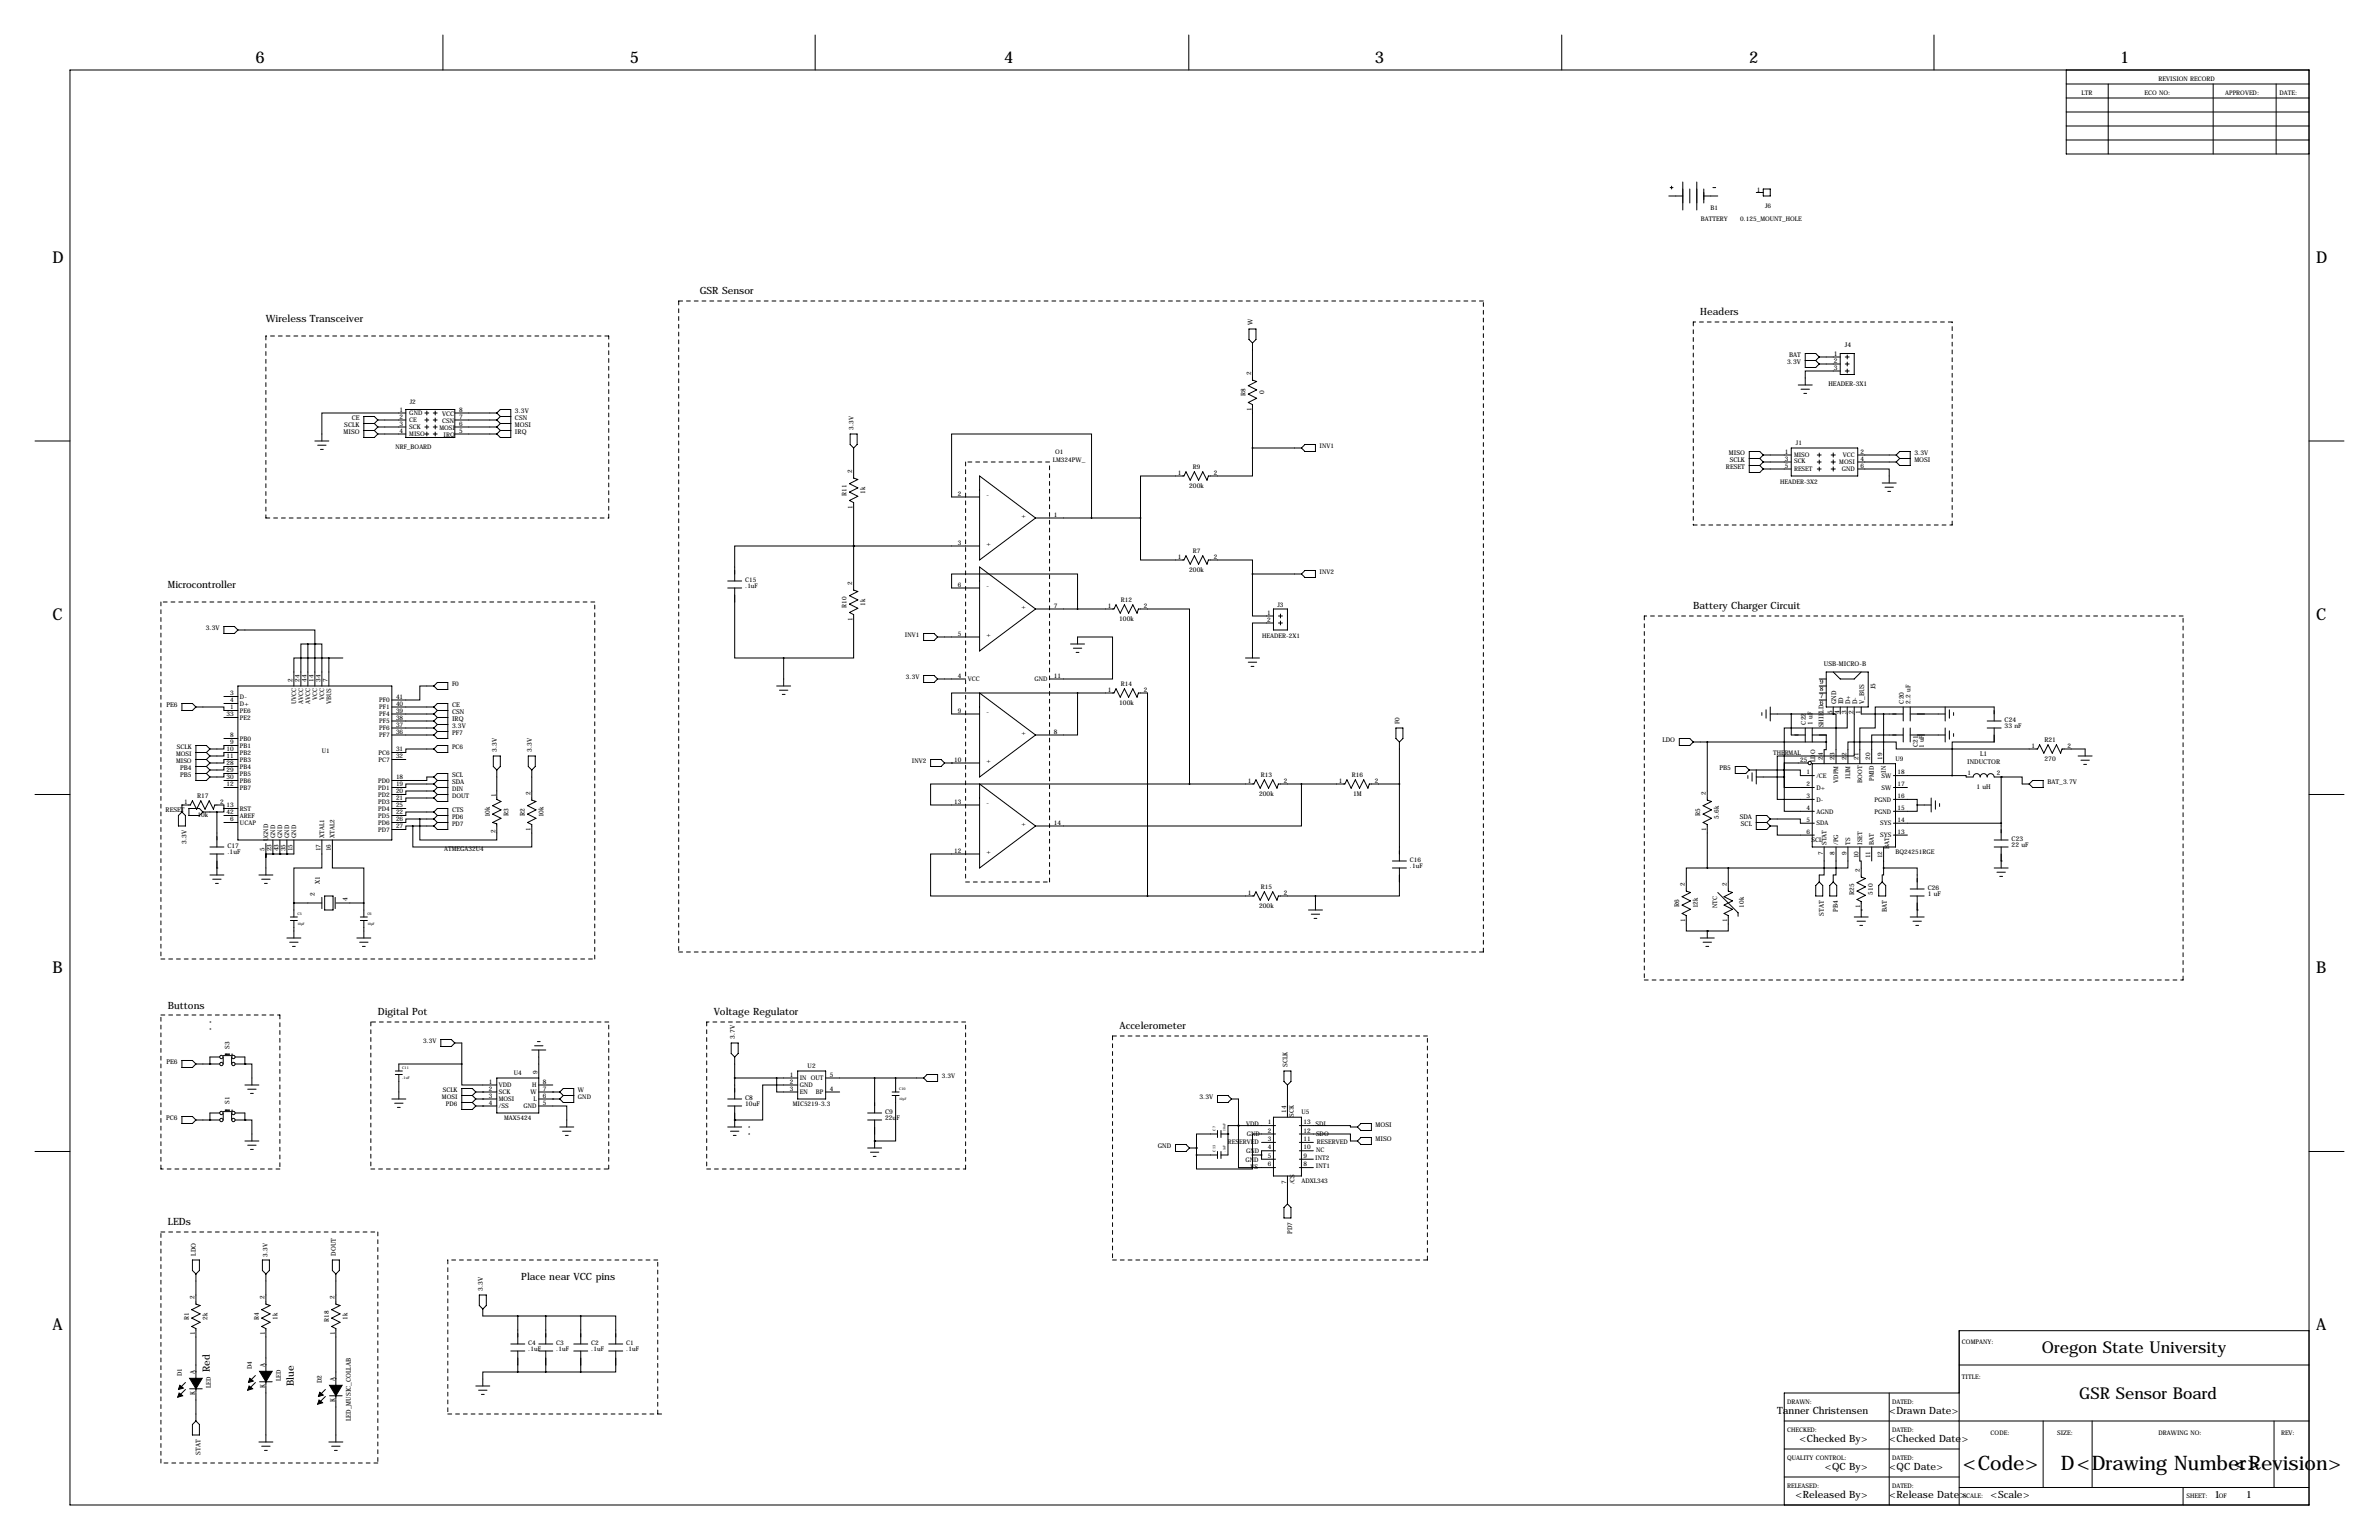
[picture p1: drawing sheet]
<svg xmlns="http://www.w3.org/2000/svg" width="864mm" height="559mm" viewBox="0 0 864 559" stroke-linecap="round" stroke-linejoin="round" font-family="sans-serif">
<defs><g id="words">
<g font-size="7.3">
<text x="712.5" y="533.4">&lt;Code&gt;</text>
<text x="748.1" y="533.4">D&lt;Drawing Number&gt;</text>
<text x="810.8" y="533.4">&lt;Revision&gt;</text>
</g>
<g font-size="5.9">
<text x="92.7" y="22.9">6</text>
<text x="228.6" y="22.9">5</text>
<text x="364.5" y="22.9">4</text>
<text x="499.1" y="22.9">3</text>
<text x="635" y="22.9">2</text>
<text x="769.6" y="22.9">1</text>
<text x="19" y="95.2">D</text>
<text x="840.7" y="95.2">D</text>
<text x="19" y="224.8">C</text>
<text x="840.7" y="224.8">C</text>
<text x="19" y="353.1">B</text>
<text x="840.7" y="353.1">B</text>
<text x="19" y="482.6">A</text>
<text x="840.7" y="482.6">A</text>
<text x="741.2" y="491">Oregon State University</text>
<text x="754.8" y="507.5">GSR Sensor Board</text>
</g>
<g font-size="3.6">
<text x="254" y="106.7">GSR Sensor</text>
<text x="96.5" y="116.8">Wireless Transceiver</text>
<text x="617.2" y="114.3">Headers</text>
<text x="61" y="213.4">Microcontroller</text>
<text x="614.7" y="221">Battery Charger Circuit</text>
<text x="61" y="366.3">Buttons</text>
<text x="137.2" y="368.3">Digital Pot</text>
<text x="259.1" y="368.3">Voltage Regulator</text>
<text x="406.4" y="373.4">Accelerometer</text>
<text x="61" y="444.5">LEDs</text>
<text x="189.2" y="464.3">Place near VCC pins</text>
<text x="76.2" y="497.8" transform="rotate(-90 76.2 497.8)">Red</text>
<text x="106.7" y="502.9" transform="rotate(-90 106.7 502.9)">Blue</text>
<text x="645.1" y="513.1">Tanner Christensen</text>
<text x="685.8" y="513.1">&lt;Drawn Date&gt;</text>
<text x="653.2" y="523.2">&lt;Checked By&gt;</text>
<text x="685.8" y="523.2">&lt;Checked Date&gt;</text>
<text x="662.4" y="533.4">&lt;QC By&gt;</text>
<text x="685.8" y="533.4">&lt;QC Date&gt;</text>
<text x="651.8" y="543.6">&lt;Released By&gt;</text>
<text x="685.8" y="543.6">&lt;Release Date&gt;</text>
<text x="722.6" y="543.6">&lt;Scale&gt;</text>
<text x="803.9" y="543.6">1</text>
<text x="815.3" y="543.6">1</text>
</g>
<g font-size="2.4">
<text x="669.7" y="126">J4</text>
<text x="649.5" y="129.5">BAT</text>
<text x="665.6" y="129.3">1</text>
<text x="665.6" y="131.8">2</text>
<text x="648.8" y="132.1">3.3V</text>
<text x="665.6" y="134.4">3</text>
<text x="458.9" y="142.9" transform="rotate(-90 458.9 142.9)">0</text>
<text x="663.8" y="140.1">HEADER-3X1</text>
<text x="186.9" y="149.9">3.3V</text>
<text x="125" y="154.9">SCLK</text>
<text x="127.7" y="152.4">CE</text>
<text x="186.9" y="154.9">MOSI</text>
<text x="186.9" y="152.4">CSN</text>
<text x="124.7" y="157.5">MISO</text>
<text x="186.9" y="157.5">IRQ</text>
<text x="627.6" y="165.1">MISO</text>
<text x="627.9" y="167.6">SCLK</text>
<text x="694.9" y="165.1">3.3V</text>
<text x="694.9" y="167.6">MOSI</text>
<text x="626.5" y="170.2">RESET</text>
<text x="314.1" y="179.1" transform="rotate(-90 314.1 179.1)">1k</text>
<text x="431.7" y="176.9">200k</text>
<text x="431.7" y="207.4">200k</text>
<text x="314.1" y="219.7" transform="rotate(-90 314.1 219.7)">1k</text>
<text x="406.3" y="225.2">100k</text>
<text x="74.7" y="228.6">3.3V</text>
<text x="662.1" y="241.7">USB-MICRO-B</text>
<text x="660.6" y="250.8">8</text>
<text x="660.6" y="248.3">9</text>
<text x="680.9" y="250.1" transform="rotate(-90 680.9 250.1)">J5</text>
<text x="60.4" y="256.5">PE6</text>
<text x="164.1" y="256.5">CE</text>
<text x="406.3" y="255.7">100k</text>
<text x="660.6" y="255.9">6</text>
<text x="660.6" y="253.4">7</text>
<text x="666.6" y="255.5" transform="rotate(-90 666.6 255.5)">GND</text>
<text x="669.1" y="255.5" transform="rotate(-90 669.1 255.5)">ID</text>
<text x="671.6" y="255.5" transform="rotate(-90 671.6 255.5)">D+</text>
<text x="674.2" y="255.5" transform="rotate(-90 674.2 255.5)">D-</text>
<text x="676.7" y="255.5" transform="rotate(-90 676.7 255.5)">V_BUS</text>
<text x="691.1" y="255.3" transform="rotate(-90 691.1 255.3)">C20</text>
<text x="693.6" y="255.3" transform="rotate(-90 693.6 255.3)">2.2 uF</text>
<text x="164.1" y="259.1">CSN</text>
<text x="164.1" y="261.6">IRQ</text>
<text x="655.6" y="262.9" transform="rotate(-90 655.6 262.9)">C22</text>
<text x="658" y="262.9" transform="rotate(-90 658 262.9)">1 uF</text>
<text x="662" y="263.9" transform="rotate(-90 662 263.9)">SHIELD</text>
<text x="665.2" y="258.9" transform="rotate(-90 665.2 258.9)">5</text>
<text x="667.8" y="258.9" transform="rotate(-90 667.8 258.9)">4</text>
<text x="670.3" y="258.9" transform="rotate(-90 670.3 258.9)">3</text>
<text x="672.8" y="258.9" transform="rotate(-90 672.8 258.9)">2</text>
<text x="675.4" y="258.9" transform="rotate(-90 675.4 258.9)">1</text>
<text x="727.7" y="261.9">C24</text>
<text x="164.1" y="264.2">3.3V</text>
<text x="164.1" y="266.7">PF7</text>
<text x="603.5" y="269.2">LDO</text>
<text x="727.7" y="264.3">33 nF</text>
<text x="742.1" y="269.2">R21</text>
<text x="180.3" y="272.8" transform="rotate(-90 180.3 272.8)">3.3V</text>
<text x="193" y="272.8" transform="rotate(-90 193 272.8)">3.3V</text>
<text x="696.2" y="271" transform="rotate(-90 696.2 271)">C21</text>
<text x="698.4" y="271.5" transform="rotate(-90 698.4 271.5)">1 uF</text>
<text x="718.8" y="274.3">L1</text>
<text x="742.2" y="276">270</text>
<text x="65.4" y="279.4">PB4</text>
<text x="65.4" y="281.9">PB5</text>
<text x="164.1" y="281.9">SCL</text>
<text x="624.2" y="279.4">PB5</text>
<text x="714.1" y="277.3">INDUCTOR</text>
<text x="164.1" y="284.5">SDA</text>
<text x="717.5" y="286.1">1 uH</text>
<text x="743.2" y="284.5">BAT_3.7V</text>
<text x="71.6" y="289.6">R17</text>
<text x="457.1" y="288.7">200k</text>
<text x="491.2" y="288.7">1M</text>
<text x="60.1" y="294.6">RESET</text>
<text x="71.7" y="296.3">10k</text>
<text x="164.1" y="294.6">CTS</text>
<text x="177.8" y="296.6" transform="rotate(-90 177.8 296.6)">10k</text>
<text x="184.5" y="296.1" transform="rotate(-90 184.5 296.1)">R3</text>
<text x="190.5" y="296.1" transform="rotate(-90 190.5 296.1)">R2</text>
<text x="197.2" y="296.6" transform="rotate(-90 197.2 296.6)">10k</text>
<text x="617.2" y="296.1" transform="rotate(-90 617.2 296.1)">R5</text>
<text x="624" y="297" transform="rotate(-90 624 297)">5.6k</text>
<text x="631.5" y="297.2">SDA</text>
<text x="631.9" y="299.7">SCL</text>
<text x="730.2" y="305.1">C23</text>
<text x="67.7" y="306.3" transform="rotate(-90 67.7 306.3)">3.3V</text>
<text x="82.5" y="307.6">C17</text>
<text x="82.5" y="310">.1uF</text>
<text x="730.2" y="307.5">22 uF</text>
<text x="116.1" y="320.7" transform="rotate(-90 116.1 320.7)">X1</text>
<text x="699.8" y="322.8">C26</text>
<text x="114.3" y="325.2" transform="rotate(-90 114.3 325.2)">2</text>
<text x="126.1" y="326.9" transform="rotate(-90 126.1 326.9)">4</text>
<text x="457.1" y="329.3">200k</text>
<text x="609.6" y="329.1" transform="rotate(-90 609.6 329.1)">R6</text>
<text x="616.3" y="329.6" transform="rotate(-90 616.3 329.6)">12k</text>
<text x="673.1" y="324.7" transform="rotate(-90 673.1 324.7)">R25</text>
<text x="679.8" y="324.6" transform="rotate(-90 679.8 324.6)">510</text>
<text x="699.8" y="325.3">1 uF</text>
<text x="662.1" y="332.2" transform="rotate(-90 662.1 332.2)">STAT</text>
<text x="667.1" y="330.9" transform="rotate(-90 667.1 330.9)">PB4</text>
<text x="684.9" y="331" transform="rotate(-90 684.9 331)">BAT</text>
<text x="266.7" y="376.9" transform="rotate(-90 266.7 376.9)">3.7V</text>
<text x="60.4" y="386.1">PE6</text>
<text x="467.4" y="387.1" transform="rotate(-90 467.4 387.1)">SCLK</text>
<text x="270.5" y="399">C8</text>
<text x="270.5" y="401.5">10uF</text>
<text x="435.4" y="398.8">3.3V</text>
<text x="60.3" y="406.4">PC6</text>
<text x="321.3" y="404.1">C9</text>
<text x="321.3" y="406.5">22uF</text>
<text x="499.4" y="408.9">MOSI</text>
<text x="420.3" y="416.6">GND</text>
<text x="499.4" y="414">MISO</text>
<text x="469" y="447.8" transform="rotate(-90 469 447.8)">PD7</text>
<text x="71.1" y="455.7" transform="rotate(-90 71.1 455.7)">LDO</text>
<text x="121.9" y="455.7" transform="rotate(-90 121.9 455.7)">DOUT</text>
<text x="175.3" y="468.4" transform="rotate(-90 175.3 468.4)">3.3V</text>
<text x="75.3" y="478.8" transform="rotate(-90 75.3 478.8)">2k</text>
<text x="100.7" y="478.8" transform="rotate(-90 100.7 478.8)">1k</text>
<text x="126.1" y="478.8" transform="rotate(-90 126.1 478.8)">1k</text>
<text x="116.8" y="501.9" transform="rotate(-90 116.8 501.9)">D2</text>
<text x="127.4" y="515.6" transform="rotate(-90 127.4 515.6)">LED_MUSIC_COLLAB</text>
<text x="72.8" y="527.8" transform="rotate(-90 72.8 527.8)">STAT</text>
</g>
<g font-size="2.3">
<text x="783.6" y="29.2">REVISION RECORD</text>
<text x="755.6" y="34.3">LTR</text>
<text x="778.5" y="34.3">ECO NO:</text>
<text x="807.7" y="34.3">APPROVED:</text>
<text x="827.5" y="34.3">DATE:</text>
<text x="637.7" y="69.6">1</text>
<text x="620.9" y="76.2">B1</text>
<text x="640.7" y="75.4">J6</text>
<text x="617.4" y="80.4">BATTERY</text>
<text x="631.7" y="80.4">0.125_MOUNT_HOLE</text>
<text x="454.7" y="117.9" transform="rotate(-90 454.7 117.9)">W</text>
<text x="454.2" y="135.9" transform="rotate(-90 454.2 135.9)">2</text>
<text x="452.1" y="143.6" transform="rotate(-90 452.1 143.6)">R8</text>
<text x="145" y="149.6">1</text>
<text x="148.7" y="146.6">J2</text>
<text x="166.6" y="149.4">8</text>
<text x="454.3" y="149" transform="rotate(-90 454.3 149)">1</text>
<text x="145" y="152.1">2</text>
<text x="145" y="154.7">3</text>
<text x="148.6" y="155.7">SCK</text>
<text x="148.6" y="153.2">CE</text>
<text x="148.6" y="150.6">GND</text>
<text x="159.5" y="156">MOSI</text>
<text x="160.5" y="153.4">CSN</text>
<text x="160.5" y="150.9">VCC</text>
<text x="166.6" y="151.9">7</text>
<text x="166.6" y="154.4">6</text>
<text x="309.9" y="156" transform="rotate(-90 309.9 156)">3.3V</text>
<text x="145" y="157.2">4</text>
<text x="148.6" y="158.2">MISO</text>
<text x="161" y="158.5">IRQ</text>
<text x="166.6" y="157">5</text>
<text x="651.9" y="161.5">J1</text>
<text x="143.5" y="162.9">NRF_BOARD</text>
<text x="382.2" y="167.7">LM324PW_</text>
<text x="383" y="164.8">O1</text>
<text x="479" y="162.6">INV1</text>
<text x="647.9" y="164.8">1</text>
<text x="647.9" y="167.4">3</text>
<text x="651.3" y="165.7">MISO</text>
<text x="651.3" y="167.9">SCK</text>
<text x="669" y="165.9">VCC</text>
<text x="675.4" y="164.8">2</text>
<text x="675.4" y="167.4">4</text>
<text x="309.4" y="171.5" transform="rotate(-90 309.4 171.5)">2</text>
<text x="427.6" y="172.3">1</text>
<text x="433" y="170.2">R9</text>
<text x="440.6" y="172.2">2</text>
<text x="647.9" y="169.9">5</text>
<text x="651.3" y="170.7">RESET</text>
<text x="667.7" y="168.2">MOSI</text>
<text x="668.6" y="170.7">GND</text>
<text x="675.4" y="169.9">6</text>
<text x="307.3" y="179.8" transform="rotate(-90 307.3 179.8)">R11</text>
<text x="347.7" y="179.8">2</text>
<text x="646.2" y="175.6">HEADER-3X2</text>
<text x="309.5" y="184.6" transform="rotate(-90 309.5 184.6)">1</text>
<text x="358.1" y="180.3">-</text>
<text x="370.8" y="188">+</text>
<text x="382.5" y="187.5">1</text>
<text x="347.7" y="197.6">3</text>
<text x="358.1" y="198.1">+</text>
<text x="427.6" y="202.8">1</text>
<text x="433" y="200.7">R7</text>
<text x="440.6" y="202.7">2</text>
<text x="479" y="208.3">INV2</text>
<text x="270.5" y="211.1">C15</text>
<text x="270.5" y="213.4">.1uF</text>
<text x="309.4" y="212.1" transform="rotate(-90 309.4 212.1)">2</text>
<text x="347.7" y="212.9">6</text>
<text x="358.1" y="213.4">-</text>
<text x="307.3" y="220.5" transform="rotate(-90 307.3 220.5)">R10</text>
<text x="370.8" y="221">+</text>
<text x="382.5" y="220.5">7</text>
<text x="402.2" y="220.6">1</text>
<text x="406.9" y="218.4">R12</text>
<text x="415.2" y="220.5">2</text>
<text x="463.7" y="220.2">J3</text>
<text x="309.5" y="225.2" transform="rotate(-90 309.5 225.2)">1</text>
<text x="459.9" y="223.3">1</text>
<text x="459.9" y="225.8">2</text>
<text x="328.5" y="231.1">INV1</text>
<text x="347.7" y="230.6">5</text>
<text x="358.1" y="231.1">+</text>
<text x="458.2" y="231.5">HEADER-2X1</text>
<text x="347.7" y="245.9">4</text>
<text x="382.5" y="245.9">11</text>
<text x="106.2" y="247.4" transform="rotate(-90 106.2 247.4)">2</text>
<text x="108.7" y="247.4" transform="rotate(-90 108.7 247.4)">24</text>
<text x="111.3" y="247.4" transform="rotate(-90 111.3 247.4)">44</text>
<text x="113.8" y="247.4" transform="rotate(-90 113.8 247.4)">14</text>
<text x="116.3" y="247.4" transform="rotate(-90 116.3 247.4)">34</text>
<text x="118.9" y="247.4" transform="rotate(-90 118.9 247.4)">7</text>
<text x="164.1" y="248.9">F0</text>
<text x="328.9" y="246.4">3.3V</text>
<text x="351.3" y="247.2">VCC</text>
<text x="375.5" y="247.2">GND</text>
<text x="402.2" y="251.1">1</text>
<text x="406.9" y="248.9">R14</text>
<text x="415.2" y="251">2</text>
<text x="83.5" y="257.3">1</text>
<text x="83.5" y="252.2">3</text>
<text x="83.5" y="254.8">4</text>
<text x="87.1" y="253.5">D-</text>
<text x="87.1" y="256.1">D+</text>
<text x="107.5" y="255.6" transform="rotate(-90 107.5 255.6)">UVCC</text>
<text x="110" y="255.5" transform="rotate(-90 110 255.5)">AVCC</text>
<text x="112.6" y="255.5" transform="rotate(-90 112.6 255.5)">AVCC</text>
<text x="115.1" y="254" transform="rotate(-90 115.1 254)">VCC</text>
<text x="117.6" y="254" transform="rotate(-90 117.6 254)">VCC</text>
<text x="120.2" y="255.5" transform="rotate(-90 120.2 255.5)">VBUS</text>
<text x="137.7" y="257.3">PF1</text>
<text x="137.7" y="254.8">PF0</text>
<text x="143.8" y="256">40</text>
<text x="143.8" y="253.5">41</text>
<text x="82.2" y="259.8">33</text>
<text x="87.1" y="258.6">PE6</text>
<text x="87.1" y="261.2">PE2</text>
<text x="137.7" y="262.4">PF5</text>
<text x="137.7" y="259.9">PF4</text>
<text x="143.8" y="263.7">37</text>
<text x="143.8" y="261.1">38</text>
<text x="143.8" y="258.6">39</text>
<text x="347.7" y="258.6">9</text>
<text x="358.1" y="259.1">-</text>
<text x="508" y="262.6" transform="rotate(-90 508 262.6)">F0</text>
<text x="83.5" y="267.5">8</text>
<text x="87.1" y="268.8">PB0</text>
<text x="137.7" y="267.5">PF7</text>
<text x="137.7" y="265">PF6</text>
<text x="143.8" y="266.2">36</text>
<text x="370.8" y="266.7">+</text>
<text x="382.5" y="266.2">8</text>
<text x="63.9" y="274.3">MOSI</text>
<text x="64.2" y="271.8">SCLK</text>
<text x="82.2" y="272.5">10</text>
<text x="82.2" y="275.1">11</text>
<text x="83.5" y="270">9</text>
<text x="87.1" y="271.3">PB1</text>
<text x="87.1" y="273.9">PB2</text>
<text x="116.8" y="273.3">U1</text>
<text x="137.4" y="273.9">PC6</text>
<text x="143.8" y="275.1">32</text>
<text x="143.8" y="272.5">31</text>
<text x="164.1" y="271.8">PC6</text>
<text x="643.6" y="273.9">THERMAL</text>
<text x="661.7" y="275.6" transform="rotate(-90 661.7 275.6)">24</text>
<text x="666" y="275.6" transform="rotate(-90 666 275.6)">23</text>
<text x="670.3" y="275.6" transform="rotate(-90 670.3 275.6)">22</text>
<text x="674.6" y="275.6" transform="rotate(-90 674.6 275.6)">21</text>
<text x="678.9" y="275.6" transform="rotate(-90 678.9 275.6)">20</text>
<text x="683.3" y="275.6" transform="rotate(-90 683.3 275.6)">19</text>
<text x="737.5" y="271.4">1</text>
<text x="750.5" y="271.3">2</text>
<text x="63.9" y="276.9">MISO</text>
<text x="82.2" y="280.2">29</text>
<text x="82.2" y="277.6">28</text>
<text x="87.1" y="276.4">PB3</text>
<text x="87.1" y="281.5">PB5</text>
<text x="87.1" y="278.9">PB4</text>
<text x="137.4" y="276.4">PC7</text>
<text x="331" y="276.9">INV2</text>
<text x="346.4" y="276.4">10</text>
<text x="358.1" y="276.9">+</text>
<text x="457.7" y="281.9">R13</text>
<text x="490.7" y="281.9">R16</text>
<text x="653.4" y="276.5">25</text>
<text x="655.8" y="280.9">1</text>
<text x="658.9" y="276.5" transform="rotate(-90 658.9 276.5)">LDO</text>
<text x="684.6" y="280.4" transform="rotate(-90 684.6 280.4)">IN</text>
<text x="688.1" y="276.1">U9</text>
<text x="688.8" y="280.9">18</text>
<text x="714.2" y="281.2">1</text>
<text x="724.9" y="281.2">2</text>
<text x="82.2" y="282.7">30</text>
<text x="82.2" y="285.2">12</text>
<text x="87.1" y="284">PB6</text>
<text x="87.1" y="286.6">PB7</text>
<text x="137.3" y="286.6">PD1</text>
<text x="137.3" y="284">PD0</text>
<text x="143.8" y="287.8">20</text>
<text x="143.8" y="285.2">19</text>
<text x="143.8" y="282.7">18</text>
<text x="164.1" y="287">DIN</text>
<text x="453" y="284.1">1</text>
<text x="466" y="284">2</text>
<text x="486" y="284.1">1</text>
<text x="499.1" y="284">2</text>
<text x="655.8" y="285.2">2</text>
<text x="659.4" y="282.2">/CE</text>
<text x="659.4" y="286.6">D+</text>
<text x="667.3" y="283.9" transform="rotate(-90 667.3 283.9)">VDPM</text>
<text x="671.6" y="282.6" transform="rotate(-90 671.6 282.6)">ILIM</text>
<text x="675.9" y="284.1" transform="rotate(-90 675.9 284.1)">BOOT</text>
<text x="680.3" y="283.4" transform="rotate(-90 680.3 283.4)">PMID</text>
<text x="683" y="282.2">SW</text>
<text x="683" y="286.6">SW</text>
<text x="688.8" y="285.2">17</text>
<text x="66.9" y="291.7">1</text>
<text x="80" y="291.6">2</text>
<text x="82.2" y="292.9">13</text>
<text x="137.3" y="291.6">PD3</text>
<text x="137.3" y="289.1">PD2</text>
<text x="143.8" y="292.9">25</text>
<text x="143.8" y="290.3">21</text>
<text x="164.1" y="289.6">DOUT</text>
<text x="179.9" y="289.2" transform="rotate(-90 179.9 289.2)">1</text>
<text x="192.5" y="288.3" transform="rotate(-90 192.5 288.3)">2</text>
<text x="346.4" y="291.6">13</text>
<text x="358.1" y="292.1">-</text>
<text x="619.3" y="288.3" transform="rotate(-90 619.3 288.3)">2</text>
<text x="655.8" y="289.6">3</text>
<text x="655.8" y="293.9">4</text>
<text x="659.4" y="290.9">D-</text>
<text x="680.5" y="290.9">PGND</text>
<text x="688.8" y="289.6">16</text>
<text x="688.8" y="293.9">15</text>
<text x="82.2" y="295.4">42</text>
<text x="83.5" y="297.9">6</text>
<text x="87.1" y="299.3">UCAP</text>
<text x="87.1" y="296.7">AREF</text>
<text x="87.1" y="294.2">RST</text>
<text x="137.3" y="299.3">PD6</text>
<text x="137.3" y="294.2">PD4</text>
<text x="137.3" y="296.7">PD5</text>
<text x="143.8" y="297.9">26</text>
<text x="143.8" y="295.4">22</text>
<text x="164.1" y="297.2">PD6</text>
<text x="164.1" y="299.7">PD7</text>
<text x="370.8" y="299.7">+</text>
<text x="382.5" y="299.2">14</text>
<text x="655.8" y="298.2">5</text>
<text x="659.4" y="295.2">AGND</text>
<text x="659.4" y="299.5">SDA</text>
<text x="680.5" y="295.2">PGND</text>
<text x="682.5" y="299.5">SYS</text>
<text x="688.8" y="298.2">14</text>
<text x="97.3" y="305.3" transform="rotate(-90 97.3 305.3)">UGND</text>
<text x="99.9" y="304" transform="rotate(-90 99.9 304)">GND</text>
<text x="102.4" y="304" transform="rotate(-90 102.4 304)">GND</text>
<text x="104.9" y="304" transform="rotate(-90 104.9 304)">GND</text>
<text x="107.5" y="304" transform="rotate(-90 107.5 304)">GND</text>
<text x="117.6" y="304" transform="rotate(-90 117.6 304)">XTAL1</text>
<text x="121.5" y="304" transform="rotate(-90 121.5 304)">XTAL2</text>
<text x="137.3" y="301.8">PD7</text>
<text x="143.8" y="300.5">27</text>
<text x="179.8" y="302.3" transform="rotate(-90 179.8 302.3)">2</text>
<text x="192.6" y="301.4" transform="rotate(-90 192.6 301.4)">1</text>
<text x="619.4" y="301.4" transform="rotate(-90 619.4 301.4)">1</text>
<text x="655.8" y="302.5">6</text>
<text x="657.6" y="305.6">SCL</text>
<text x="682.5" y="303.8">SYS</text>
<text x="688.8" y="302.5">13</text>
<text x="96" y="308.9" transform="rotate(-90 96 308.9)">5</text>
<text x="98.6" y="309" transform="rotate(-90 98.6 309)">23</text>
<text x="101.1" y="309" transform="rotate(-90 101.1 309)">43</text>
<text x="103.6" y="309" transform="rotate(-90 103.6 309)">35</text>
<text x="106.2" y="309" transform="rotate(-90 106.2 309)">15</text>
<text x="116.3" y="309" transform="rotate(-90 116.3 309)">17</text>
<text x="120.1" y="309" transform="rotate(-90 120.1 309)">16</text>
<text x="161.3" y="308.7">ATMEGA32U4</text>
<text x="346.4" y="309.4">12</text>
<text x="358.1" y="309.9">+</text>
<text x="661.7" y="310.2" transform="rotate(-90 661.7 310.2)">7</text>
<text x="663" y="306.6" transform="rotate(-90 663 306.6)">STAT</text>
<text x="666" y="310.2" transform="rotate(-90 666 310.2)">8</text>
<text x="667.3" y="306.6" transform="rotate(-90 667.3 306.6)">/PG</text>
<text x="670.3" y="310.2" transform="rotate(-90 670.3 310.2)">9</text>
<text x="671.6" y="306.6" transform="rotate(-90 671.6 306.6)">TS</text>
<text x="674.6" y="311.5" transform="rotate(-90 674.6 311.5)">10</text>
<text x="675.9" y="306.6" transform="rotate(-90 675.9 306.6)">ISET</text>
<text x="678.9" y="311.5" transform="rotate(-90 678.9 311.5)">11</text>
<text x="680.3" y="306.6" transform="rotate(-90 680.3 306.6)">BAT</text>
<text x="683.3" y="311.5" transform="rotate(-90 683.3 311.5)">12</text>
<text x="685.8" y="308.1" transform="rotate(-90 685.8 308.1)">BAT</text>
<text x="688.1" y="310">BQ24251RGE</text>
<text x="511.8" y="312.7">C16</text>
<text x="511.8" y="315">.1uF</text>
<text x="675.1" y="316.3" transform="rotate(-90 675.1 316.3)">2</text>
<text x="457.7" y="322.6">R15</text>
<text x="611.6" y="321.4" transform="rotate(-90 611.6 321.4)">2</text>
<text x="626.9" y="321.4" transform="rotate(-90 626.9 321.4)">2</text>
<text x="453" y="324.7">1</text>
<text x="466" y="324.6">2</text>
<text x="623.3" y="329.6" transform="rotate(-90 623.3 329.6)">NTC</text>
<text x="633.1" y="329.3" transform="rotate(-90 633.1 329.3)">10k</text>
<text x="675.2" y="329.3" transform="rotate(-90 675.2 329.3)">1</text>
<text x="611.7" y="334.4" transform="rotate(-90 611.7 334.4)">1</text>
<text x="627" y="334.4" transform="rotate(-90 627 334.4)">1</text>
<text x="83.3" y="380.5" transform="rotate(-90 83.3 380.5)">S3</text>
<text x="153.6" y="378.5">3.3V</text>
<text x="195.1" y="389.6" transform="rotate(-90 195.1 389.6)">9</text>
<text x="293.2" y="387.6">U2</text>
<text x="177.5" y="393.2">1</text>
<text x="177.5" y="395.7">2</text>
<text x="181.1" y="394.5">VDD</text>
<text x="186.5" y="390.1">U4</text>
<text x="193.2" y="394.5">H</text>
<text x="197.1" y="393.2">8</text>
<text x="197.1" y="395.7">7</text>
<text x="286.7" y="390.7">1</text>
<text x="286.7" y="393.2">2</text>
<text x="286.7" y="395.7">3</text>
<text x="290.3" y="392">IN OUT</text>
<text x="290.3" y="394.5">GND</text>
<text x="301.2" y="390.7">5</text>
<text x="301.2" y="395.7">4</text>
<text x="341.9" y="391.2">3.3V</text>
<text x="83.3" y="400.6" transform="rotate(-90 83.3 400.6)">S1</text>
<text x="160.4" y="398.8">MOSI</text>
<text x="160.7" y="396.2">SCLK</text>
<text x="161.9" y="401.3">PD6</text>
<text x="177.5" y="398.3">3</text>
<text x="177.5" y="400.8">4</text>
<text x="181.1" y="397">SCK</text>
<text x="181.1" y="399.6">MOSI</text>
<text x="192.6" y="397">W</text>
<text x="193.6" y="399.6">L</text>
<text x="197.1" y="398.3">6</text>
<text x="197.1" y="400.8">5</text>
<text x="209.8" y="396.2">W</text>
<text x="209.8" y="398.8">GND</text>
<text x="287.8" y="401.4">MIC5219-3.3</text>
<text x="290.3" y="397">EN</text>
<text x="296.2" y="397">BP</text>
<text x="181.1" y="402.1">/SS</text>
<text x="183" y="406.5">MAX5424</text>
<text x="190.1" y="402.1">GND</text>
<text x="460.2" y="407.9">1</text>
<text x="466.9" y="403.9" transform="rotate(-90 466.9 403.9)">14</text>
<text x="469.7" y="405.3" transform="rotate(-90 469.7 405.3)">SCK</text>
<text x="472.4" y="404.4">U5</text>
<text x="473.2" y="407.9">13</text>
<text x="452.4" y="408.5">VDD</text>
<text x="452.6" y="412.3">GND</text>
<text x="460.2" y="411">2</text>
<text x="473.2" y="411">12</text>
<text x="477.5" y="408.7">SDI</text>
<text x="477.7" y="412">SDO</text>
<text x="445.7" y="415.1">RESERVED</text>
<text x="452.4" y="418.4">GND</text>
<text x="460.2" y="414">3</text>
<text x="460.2" y="417.1">4</text>
<text x="473.2" y="414">11</text>
<text x="473.2" y="417.1">10</text>
<text x="477.8" y="418.1">NC</text>
<text x="478" y="415.1">RESERVED</text>
<text x="452.1" y="421.7">GND</text>
<text x="453.9" y="424.2">VS</text>
<text x="460.2" y="420.1">5</text>
<text x="460.2" y="423.2">6</text>
<text x="473.2" y="420.1">9</text>
<text x="473.2" y="423.2">8</text>
<text x="477.5" y="420.9">INT2</text>
<text x="477.7" y="423.7">INT1</text>
<text x="466.9" y="429.6" transform="rotate(-90 466.9 429.6)">7</text>
<text x="469.9" y="429.8" transform="rotate(-90 469.9 429.8)">/CS</text>
<text x="472.4" y="429.3">ADXL343</text>
<text x="97.1" y="456" transform="rotate(-90 97.1 456)">3.3V</text>
<text x="70.6" y="471.2" transform="rotate(-90 70.6 471.2)">2</text>
<text x="96" y="471.2" transform="rotate(-90 96 471.2)">2</text>
<text x="121.4" y="471.2" transform="rotate(-90 121.4 471.2)">2</text>
<text x="68.6" y="478.9" transform="rotate(-90 68.6 478.9)">R1</text>
<text x="94" y="478.9" transform="rotate(-90 94 478.9)">R4</text>
<text x="119.4" y="479.6" transform="rotate(-90 119.4 479.6)">R18</text>
<text x="70.7" y="484.3" transform="rotate(-90 70.7 484.3)">1</text>
<text x="96.1" y="484.3" transform="rotate(-90 96.1 484.3)">1</text>
<text x="121.5" y="484.3" transform="rotate(-90 121.5 484.3)">1</text>
<text x="191.8" y="487.9">C4</text>
<text x="191.8" y="490.3">.1uF</text>
<text x="201.9" y="487.9">C3</text>
<text x="201.9" y="490.3">.1uF</text>
<text x="214.6" y="487.9">C2</text>
<text x="214.6" y="490.3">.1uF</text>
<text x="227.3" y="487.9">C1</text>
<text x="227.3" y="490.3">.1uF</text>
<text x="712.2" y="487.7">COMPANY:</text>
<text x="91.4" y="496.7" transform="rotate(-90 91.4 496.7)">D4</text>
<text x="96.2" y="496.1" transform="rotate(-90 96.2 496.1)">A</text>
<text x="66" y="499.3" transform="rotate(-90 66 499.3)">D1</text>
<text x="70.8" y="498.6" transform="rotate(-90 70.8 498.6)">A</text>
<text x="76.5" y="503.7" transform="rotate(-90 76.5 503.7)">LED</text>
<text x="96.2" y="503.6" transform="rotate(-90 96.2 503.6)">K</text>
<text x="101.9" y="501.2" transform="rotate(-90 101.9 501.2)">LED</text>
<text x="121.6" y="501.1" transform="rotate(-90 121.6 501.1)">A</text>
<text x="712.2" y="500.4">TITLE:</text>
<text x="70.8" y="506.1" transform="rotate(-90 70.8 506.1)">K</text>
<text x="121.6" y="508.7" transform="rotate(-90 121.6 508.7)">K</text>
<text x="648.7" y="509.3">DRAWN:</text>
<text x="686.8" y="509.3">DATED:</text>
<text x="648.7" y="519.4">CHECKED:</text>
<text x="686.8" y="519.4">DATED:</text>
<text x="722.6" y="520.7">CODE:</text>
<text x="746.8" y="520.7">SIZE:</text>
<text x="783.6" y="520.7">DRAWING NO:</text>
<text x="828" y="520.7">REV:</text>
<text x="648.7" y="529.6">QUALITY CONTROL:</text>
<text x="686.8" y="529.6">DATED:</text>
<text x="648.7" y="539.8">RELEASED:</text>
<text x="686.8" y="539.8">DATED:</text>
<text x="712.5" y="543.6">SCALE:</text>
<text x="793.7" y="543.6">SHEET:</text>
<text x="805.5" y="543.6">OF</text>
</g>
<g font-size="1.3">
<text x="107.9" y="332">C5</text>
<text x="133.3" y="332">C6</text>
<text x="146" y="387.9">C11</text>
<text x="146" y="391.6">.1uF</text>
<text x="326.4" y="395.5">C10</text>
<text x="441.2" y="410.2" transform="rotate(-90 441.2 410.2)">C7</text>
<text x="441.2" y="417.8" transform="rotate(-90 441.2 417.8)">C13</text>
</g>
<g font-size="1.2">
<text x="107.9" y="335.6">10pF</text>
<text x="133.3" y="335.6">10pF</text>
<text x="326.4" y="399.1">10pF</text>
<text x="444.8" y="410.2" transform="rotate(-90 444.8 410.2)">10uF</text>
<text x="444.8" y="417.8" transform="rotate(-90 444.8 417.8)">.1uF</text>
</g>
</g></defs>
<g fill="none" stroke="#000" stroke-width=".36" stroke-dasharray="1.4 1.4">
<path d="M246.4 109.2v236.2M538.5 109.2h-292.1M614.7 116.8v73.7M708.7 116.8h-94M96.5 121.9v66.1M221 121.9h-124.5M350.5 167.6v152.4M381 167.6h-30.5M96.5 188h124.5M221 188v-66.1M614.7 190.5h94M708.7 190.5v-73.7"/>
<path d="M58.4 218.4v129.6M215.9 218.4h-157.5M596.9 223.5v132.1M792.5 223.5h-195.6M350.5 320h30.5M381 320v-152.4M58.4 348h157.5M215.9 348v-129.6M246.4 345.4h292.1M538.5 345.4v-236.2M596.9 355.6h195.6M792.5 355.6v-132.1"/>
<path d="M58.4 368.3h43.2M101.6 368.3v55.9M134.6 370.8v53.4M221 370.8h-86.4M256.5 370.8v53.4M350.5 370.8h-94M403.9 375.9v81.3M518.2 375.9h-114.3M58.4 424.2v-55.9M101.6 424.2h-43.2M134.6 424.2h86.4M221 424.2v-53.4"/>
<path d="M256.5 424.2h94M350.5 424.2v-53.4M58.4 447h78.8M137.2 447v83.9M162.6 457.2v55.9M238.8 457.2h-76.2M403.9 457.2h114.3M518.2 457.2v-81.3M162.6 513.1h78.7M238.8 513.1v-55.9M58.4 530.9v-83.9M137.2 530.9h-78.8"/>
</g>
<g fill="none" stroke="#000" stroke-width=".36">
<path d="M160.8 12.7v12.7M295.9 12.7v12.7M431.5 12.7v12.7M566.9 12.7v12.7M702.1 12.7v12.7M25.4 25.4h812.8v520.7h-812.8zM750.1 25.4v30.5h88.1M750.1 35.6h88.1M750.1 30.5h88.1M765.3 30.5v25.4M803.4 30.5v25.4M826.3 30.5v25.4"/>
<path d="M750.1 50.8h88.1M750.1 45.7h88.1M750.1 40.6h88.1M605.8 71.1h5.1M606.3 68.1h1M606.8 67.6v1M610.9 66v10.2M613.4 68.6v5.1M615.9 66v10.2M618.5 71.1h5.1M618.5 68.6v5.1M621.8 68.1h1"/>
<path d="M637.5 69.9h2.6M640.1 68.6h2.5v2.5h-2.5zM453.4 119.4h2.5v3.8l-1.2 1.3-1.3-1.3zM454.7 124.5v13.4l1.5 .5-3.1 1.6 3.1 1.5-3.1 1.5 3.1 1.5-3.1 1.6 1.6 .7v15.8M652.8 139.7h5.1M655.3 130.8h3.8M659.1 130.8l1.3 1.3M660.4 129.5l-1.3-1.2h-3.8v5h3.8l1.3-1.2M660.4 129.5h7.6M660.4 132.1h7.6M660.4 129.5l-1.3 1.3M668 134.6h-12.7v5.1"/>
<path d="M668 128.3h5.1v7.6h-5.1zM669.8 129.5h1.5M669.8 132.1h1.5M669.8 134.6h1.5M670.6 128.8v1.5M670.6 131.4v1.4M670.6 133.9v1.4M132.1 153.7h3.8M132.1 156.2h3.8M135.9 153.7l1.3 1.2M135.9 156.2l1.3 1.3M137.2 152.4l-1.3-1.3h-3.8v7.7h3.8l1.3-1.3"/>
<path d="M137.2 152.4h10.1M137.2 154.9h10.1M137.2 157.5h10.1M137.2 152.4l-1.3 1.3M137.2 154.9l-1.3 1.3M147.3 149.9h-30.5v10.1M147.3 148.6h17.8v10.2h-17.8zM154.2 149.9h1.5M154.2 152.4h1.5M154.2 154.9h1.5M154.2 157.5h1.5M154.9 149.1v1.5"/>
<path d="M154.9 151.7v1.4M154.9 154.2v1.5M154.9 156.8v1.4M157.3 149.9h1.4M157.3 152.4h1.4M157.3 154.9h1.4M157.3 157.5h1.4M158 149.1v1.5M158 151.7v1.4M158 154.2v1.5M158 156.8v1.4M165.1 149.9h15.2"/>
<path d="M165.1 152.4h15.2M165.1 154.9h15.2M165.1 157.5h15.2M180.3 149.9l1.3-1.3h3.8v10.2h-3.8l-1.3-1.3M180.3 149.9l1.3 1.2M180.3 154.9l1.3 1.3M180.3 152.4l1.3 1.3M181.6 151.1h3.8M181.6 153.7h3.8M181.6 156.2h3.8M181.6 153.7l-1.3 1.2M181.6 151.1l-1.3 1.3"/>
<path d="M181.6 156.2l-1.3 1.3M308.6 157.5h2.5v3.8l-1.2 1.3-1.3-1.3zM653.8 141.2h3M654.8 142.7h1M12.7 160h12.7M114.3 160h5.1M115.3 161.5h3.1M116.3 163.1h1M309.9 162.6v10.9l1.5 .5-3 1.5 3 1.5-3 1.6 3 1.5-3 1.5 1.5 .8v31.7l1.5 .5-3 1.6 3 1.5-3 1.5 3 1.5-3 1.5 1.5 .8v15.8h-25.4M355.6 172.7l20.3 15.3-20.3 15.2zM454.7 162.6v10.1h-16l-.6 1.5-1.5-3-1.5 3-1.5-3-1.5 3-1.6-3-.7 1.5h-15.8v15.3M454.7 162.6h17.7"/>
<path d="M473.7 161.3h3.8v2.5h-3.8l-1.3-1.2zM635 166.4h3.8M635 168.9h3.8M638.8 166.4l1.3 1.2M638.8 168.9l1.3 1.3M640.1 165.1h10.1M640.1 167.6h10.1M640.1 170.2h10.1M640.1 165.1l-1.3-1.3h-3.8v7.6h3.8l1.3-1.2M640.1 165.1l-1.3 1.3M640.1 167.6l-1.3 1.3M650.2 162.6h24.2v10.1h-24.2z"/>
<path d="M659.7 165.1h1.4M659.7 167.6h1.4M659.7 170.2h1.4M660.4 164.4v1.4M660.4 166.9v1.5M660.4 169.5v1.4M664.7 165.1h1.5M664.7 167.6h1.5M664.7 170.2h1.5M665.5 164.3v1.6M665.5 166.9v1.5M665.5 169.4v1.5"/>
<path d="M674.4 170.2h11.4v5.1M674.4 165.1h13.9M674.4 167.6h13.9M683.3 175.3h5M684.3 176.8h3M685.3 178.3h1M688.3 165.1l1.3-1.3h3.8v5.1h-3.8l-1.3-1.3M688.3 165.1l1.3 1.3M689.6 166.4h3.8M689.6 166.4l-1.3 1.2M838.2 160h12.7M309.9 198.1h-43.2v12.7"/>
<path d="M309.9 198.1h.1M309.9 198.1h45.7M355.6 180.3h-10.2v-22.8h50.8v30.5M375.9 188h38.1M414 188v15.2h15.8l.7-1.5 1.6 3 1.5-3 1.5 3 1.5-3 1.5 3 .6-1.5h16v5.1M264.2 210.8h5M264.2 213.4h5M266.7 213.4v25.4h17.8M355.6 213.4h-10.2v-5.1h45.8v12.7M355.6 205.7l20.3 15.3-20.3 15.2zM454.7 208.3v15.2h7.6M454.7 208.3h17.7"/>
<path d="M472.4 208.3l1.3-1.3h3.8v2.6h-3.8zM81.3 227.3h3.8l1.3 1.3-1.3 1.3h-3.8zM86.4 228.6h27.9v5.1M111.8 233.7h-2.6v15.2M111.8 233.7v15.2M111.8 233.7h2.5M114.3 233.7h2.5v15.2M114.3 233.7h.1M114.3 233.7v15.2M119.4 238.8h-12.7v10.1M119.4 238.8v10.1M119.4 238.8h5.1"/>
<path d="M284.5 238.8v10.1M335.3 229.9h3.8l1.3 1.2-1.3 1.3h-3.8zM340.4 231.1h15.2M375.9 221h28.5l.7-1.5 1.6 3 1.5-3 1.5 3 1.5-3 1.5 3 .6-1.5h18.5v63.5M388.6 233.7h5.1M389.6 235.2h3.1M390.7 236.7h1M391.2 233.7v-2.6h12.7v15.3h-22.9M452.1 238.8h5.1M462.3 226.1h-7.6v12.7M462.3 221h5.1v7.6h-5.1zM464.1 223.5h1.4"/>
<path d="M464.1 226.1h1.4M464.8 222.8v1.4M464.8 225.3v1.5M66 255.3h3.8l1.3 1.2-1.3 1.3h-3.8zM71.1 256.5h10.2v1.3h5.1M81.3 252.7h5.1M81.3 255.3h5.1M86.4 248.9h55.8v55.9h-55.8zM142.2 259.1h15.3M142.2 256.5h15.3M157.5 248.9h-5.1v5.1h-10.2M157.5 256.5l1.2-1.2h3.9v12.7h-3.9l-1.2-1.3"/>
<path d="M157.5 248.9l1.2-1.3h3.9v2.6h-3.9zM157.5 256.5l1.2 1.3M157.5 259.1l1.2 1.2M158.7 257.8h3.9M158.7 257.8l-1.2 1.3M281.9 248.9h5.1M283 250.4h3M284 252h1M335.3 245.1h3.8l1.3 1.3-1.3 1.2h-3.8zM340.4 246.4h10.1M355.6 251.5l20.3 15.2-20.3 15.2zM391.2 251.5h-45.8v7.6h10.2"/>
<path d="M391.2 251.5v15.2h-15.3M391.2 251.5h13.2l.7-1.6 1.6 3.1 1.5-3.1 1.5 3.1 1.5-3.1 1.5 3.1 .6-1.5h3.3v73.6M453.1 240.3h3.1M454.2 241.8h1M639.6 258.6v1M641.1 257.6v3M642.6 259.1h22.9M642.6 256.5v5.1M650.2 259.1v7.6h5.1M660.4 248.9h2.5M660.4 254h2.5M660.4 251.5h2.5"/>
<path d="M660.4 246.4h2.5M662.9 243.8h15.3v12.7h-15.3zM665.5 259.1h.1M665.5 259.1h1v18M665.5 243.8l2.5 2.6h5.1l2.5-2.6M665.5 256.5v2.6M668 256.5v2.6M670.6 256.5v7.7h-22.9v21.6h10.9M673.1 256.5v17.8h-27.9v15.8h13.4M675.6 256.5v2.6h15.3M683.8 259.1v18M690.9 256.5v5.1"/>
<path d="M693.4 259.1h12.7M693.4 256.5v5.1M706.1 256.5v5.1M707.6 257.6v3M709.2 258.6v1M71.1 273h3.8M71.1 275.6h3.8M71.1 278.1h3.8M74.9 273l1.3 1.3M74.9 275.6l1.3 1.3M74.9 278.1l1.3 1.3M76.2 271.8l-1.3-1.3h-3.8v12.7h3.8l1.3-1.3"/>
<path d="M76.2 274.3l-1.3 1.3M76.2 276.9l-1.3 1.2M76.2 271.8l-1.3 1.2M76.2 279.4l-1.3 1.3M81.3 268h5.1M81.3 260.3h5.1M86.4 273h-5.1v1.3h-5.1M86.4 275.6h-5.1v1.3h-5.1M86.4 270.5h-5.1v1.3h-5.1M86.4 278.1h-5.1v1.3h-5.1M142.2 275.6h5.1M142.2 266.7h15.3"/>
<path d="M142.2 264.2h15.3M142.2 261.6h15.3M157.5 271.8h-10.2v1.2h-5.1M157.5 261.6l1.2 1.3M157.5 264.2l1.2 1.2M158.7 270.5h3.9v2.5h-3.9l-1.2-1.2zM158.7 260.3h3.9M158.7 262.9h3.9M158.7 260.3l-1.2 1.3M158.7 265.4h3.9M158.7 262.9l-1.2 1.3M158.7 265.4l-1.2 1.3"/>
<path d="M179.1 274.3h2.5v3.8l-1.3 1.3-1.2-1.3zM180.3 279.4v10.7l1.6 .7-3.1 1.6 3.1 1.5-3.1 1.5 3.1 1.5-3.1 1.5 1.5 .6v5.8h-27.9v-7.6M191.8 274.3h2.5v3.8l-1.3 1.3-1.2-1.3zM193 279.4v10.9l1.6 .5-3.1 1.6 3.1 1.5-3.1 1.5 3.1 1.5-3.1 1.5 1.5 .8v8.1h-43.1v-7.6M337.8 275.6h3.8l1.3 1.3-1.3 1.2h-3.8zM342.9 276.9h12.7M345.4 276.9h.1M506.7 264.2h2.6v3.8l-1.3 1.2-1.3-1.2zM508 269.2v43.2M609.6 268h3.8l1.3 1.2-1.3 1.3h-3.8zM614.7 269.2h48.2M619.8 269.2v21.1l1.5 .5-3.1 1.6 3.1 1.5-3.1 1.5 3.1 1.5-3.1 1.5 1.6 .8v15.8"/>
<path d="M629.9 278.1h3.8l1.3 1.3-1.3 1.3h-3.8zM635 279.4h2.5M637.5 279.4h16v2h5.1M637.5 279.4v5.1M655.3 264.2v5M656.3 276.9h-8.6v5M657.9 266.7h5v2.5M657.9 277.1h30.2v30.2h-30.2zM657.9 264.2v5M662.9 269.2v2.8h-.7v5.1M690.9 266.7h-11.5v10.4M690.9 264.2v5"/>
<path d="M693.4 266.7h12.7M693.4 264.2v5M706.1 264.2v5M707.6 265.2v3M709.2 266.2v1M721.4 264.2h5M721.4 261.6h5M723.9 261.6v-5.1h-43.2v7.7h-5.6v12.9M723.9 264.2v5h-15.2v12.2M754.4 274.3h5.1M755.4 275.8h3M756.4 277.4h1"/>
<path d="M756.9 274.3v-2.5h-8.4l-.5 1.5-1.5-3-1.5 3-1.5-3-1.6 3-1.5-3-.8 1.5h-51.3v-2.6h-17.5v7.9M12.7 288.3h12.7M64.8 295.9l1.2-1.3 1.3 1.3v3.8h-2.5zM66 292.1h.1M66 292.1h3.1l.7-1.5 1.6 3 1.5-3 1.5 3 1.5-3 1.6 3 .5-1.5h3.3v1.3M66 292.1v2.5M68.6 293.4h3.8l1.3 1.2-1.3 1.3h-3.8zM71.1 280.7h3.8M73.7 294.6h5M74.9 280.7l1.3 1.2M78.7 294.6v12.7M81.3 293.4h.1"/>
<path d="M81.3 293.4v1.2h-2.6M81.3 298.4h5.1M81.3 283.2h5.1M81.3 293.4h5.1M81.3 295.9h5.1M81.3 285.8h5.1M86.4 280.7h-5.1v1.2h-5.1M142.2 293.4h5.1M149.9 299.7h-2.6v1.3h-5.1M149.9 299.7h7.6M152.4 297.2h-5.1v1.2h-5.1M152.4 297.2h5.1"/>
<path d="M157.5 287h-10.2v1.3h-5.1M157.5 289.6h-10.2v1.2h-5.1M157.5 281.9h-2.6v1.3h-12.7M157.5 284.5h-10.2v1.3h-5.1M157.5 294.6h-10.2v1.3h-5.1M157.5 281.9l1.2-1.2h3.9v10.1h-3.9l-1.2-1.2M157.5 294.6l1.2-1.2h3.9v7.6h-3.9l-1.2-1.3M157.5 297.2l1.2 1.2M157.5 287l1.2 1.3M157.5 281.9l1.2 1.3M157.5 284.5l1.2 1.3M157.5 294.6l1.2 1.3"/>
<path d="M158.7 288.3h3.9M158.7 298.4h3.9M158.7 283.2h3.9M158.7 295.9h3.9M158.7 285.8h3.9M158.7 295.9l-1.2 1.3M158.7 298.4l-1.2 1.3M158.7 285.8l-1.2 1.2M158.7 288.3l-1.2 1.3M158.7 283.2l-1.2 1.3M355.6 284.5l20.3 15.2-20.3 15.3zM431.8 284.5h-94v7.6h17.8"/>
<path d="M431.8 284.5h23.4l.7-1.5 1.6 3 1.5-3 1.5 3 1.5-3 1.5 3 .6-1.5h24.1l.7-1.5 1.6 3 1.5-3 1.5 3 1.5-3 1.6 3 .5-1.5h10.9M472.4 284.5v15.2h-96.5M634.5 281.4v1M636 280.4v3.1M637.5 298.4h3.8M637.5 281.9h10.2M641.3 298.4l1.3 1.3M642.6 297.2h10.9v1.5h5.1M642.6 299.7h2.6v3.3h13.4M642.6 297.2l-1.3-1.3h-3.8v5.1h3.8l1.3-1.3M642.6 297.2l-1.3 1.2M647.7 281.9v12.5h10.9"/>
<path d="M687.3 290.1h8.7v2M687.3 285.8h5.1M687.3 281.4h21.4M687.3 298.7h39.1M696 292.1v2.3h-8.7M696 292.1h5M701 289.6v5M702.6 290.6v3M704.1 291.6v1M708.7 281.4h5v.5h2.6a1.27 1.27 0 0 1 1.3-1.2 1.27 1.27 0 0 1 1.2 1.2 1.27 1.27 0 0 1 1.3-1.2 1.27 1.27 0 0 1 1.3 1.2 1.27 1.27 0 0 1 1.2-1.2 1.27 1.27 0 0 1 1.3 1.2h2.5M726.4 281.9h.1M726.4 281.9h7.7v2.6h2.5"/>
<path d="M726.4 281.9v22.9M736.6 284.5l1.3-1.3h3.8v2.6h-3.8zM838.2 288.3h12.7M76.2 309.9h5.1M76.2 307.3h5.1M76.2 317.5h5.1M77.2 319h3.1M78.7 315h.1M78.7 309.9v7.6M94 317.5h5.1M95 319h3M96.5 306.1v11.4"/>
<path d="M99.1 309.9h.1M99.1 304.8v5.1M101.6 309.9h.1M101.6 304.8v5.1M104.1 309.9h.1M104.1 304.8v5.1M106.7 304.8v5.1h-10.2M116.8 304.8v10.2h-10.1v12.7M120.6 304.8v10.2h11.5v12.7M355.6 309.9h-17.8v15.2h78.8M505.5 312.4h5M505.5 315h5"/>
<path d="M508 315v10.1h-30.5M619.8 315h-7.7v8.3l1.6 .5-3.1 1.6 3.1 1.5-3.1 1.5 3.1 1.5-3.1 1.6 1.5 .7v5.6h7.7M619.8 315h7.6M627.4 315v8.3l1.5 .5-3 1.6 3 1.5-3 1.5 3 1.5-3 1.6 1.5 .7v5.6h-7.6M662.2 307.3v10.2h-1.8v2.5M666.5 307.3v10.2h-1v2.5M670.8 307.3v7.7h-43.4M675.1 307.3v5.1h.5v5.9l1.6 .5-3.1 1.5 3.1 1.5-3.1 1.5 3.1 1.6-3.1 1.5 1.5 .8v5.5M679.4 307.3v5.1M683.8 315h12.2v7.6M683.8 315v2.5h-.5v2.5M683.8 307.3v7.7"/>
<path d="M687.3 303h5.1M723.9 304.8h5.1M723.9 315h5.1M723.9 307.3h5.1M724.9 316.5h3.1M725.9 318h1M726.4 312.4h.1M726.4 307.3v7.7M78.2 320.5h1M96 320.5h1M105.4 332.7h2.5M105.4 334h2.5"/>
<path d="M106.7 327.7h10.1M106.7 327.7v5M106.7 334v6.4M116.8 325.6v4.1M117.9 325.1h3v5.1h-3zM121.7 325.6v4.1M121.9 327.7h10.2M130.8 332.7h2.5M130.8 334h2.5M132.1 327.7v5M132.1 334v6.4M416.6 325.1h38.6l.7-1.5 1.6 3 1.5-3 1.5 3 1.5-3 1.5 3 .6-1.5h13.4"/>
<path d="M475 330.2h5.1M476 331.7h3M477 333.2h1M477.5 325.1v5.1M619.8 337.8h.1M619.8 337.8v2.6M623.6 323.8l7.3 7.4v1.3M659.1 321.3l1.3-1.3 1.3 1.3v3.8h-2.6zM664.2 321.3l1.3-1.3 1.2 1.3v3.8h-2.5zM673.1 332.7h5.1M674.1 334.3h3.1M675.1 335.8h1"/>
<path d="M675.6 330.2h.1M682 321.3l1.3-1.3 1.2 1.3v3.8h-2.5zM693.4 325.1h5.1M693.4 332.7h5.1M693.4 322.6h5.1M694.4 334.3h3.1M695.5 335.8h1M696 330.2h.1M696 325.1v7.6M104.1 340.4h5.1M105.2 341.9h3M106.2 343.4h1"/>
<path d="M129.5 340.4h5.1M130.6 341.9h3M131.6 343.4h1M617.2 340.4h5.1M618.2 341.9h3.1M619.3 343.4h1M76.2 370.8h.1M76.2 373.4h.1M160 377.2h3.8l1.3 1.3-1.3 1.2h-3.8zM165.1 378.5h2.5v7.6M194.1 379.5h3M195.1 378h1"/>
<path d="M265.4 378.5h2.6v3.8l-1.3 1.2-1.3-1.2zM66 384.8h3.8l1.3 1.3-1.3 1.2h-3.8zM71.1 386.1h8.7M76.2 386.1h.1M79.8 383.5h-3.6v2.6M81 383.5v2.6M81 383h3.1M84.1 382.5h.1M84.1 383.5v2.6M85.3 383.5h3.6v2.6M85.3 386.1h3.6M88.9 386.1h.1"/>
<path d="M88.9 386.1h2.5v7.6M88.9 393.7h5.1M89.9 395.2h3.1M90.9 396.7h1M142.2 398.8h5.1M143.5 388.6h2.5M143.5 389.9h2.5M144.8 389.9v8.9M167.6 386.1v7.6h12.7M167.6 397.5h3.8M167.6 386.1h-22.8v2.5M171.4 397.5l1.3 1.3"/>
<path d="M172.7 398.8h7.6M172.7 396.2h7.6M172.7 396.2l-1.3 1.3M172.7 396.2l-1.3-1.2h-3.8v7.6h3.8l1.3-1.3M172.7 398.8l-1.3 1.2M175.3 396.2h.1M175.3 398.8h.1M193 381h5.1M195.6 398.8h7.6M195.6 381v22.9h-15.3v-12.7h15.3M195.6 393.7h5.1M195.6 396.2h7.6"/>
<path d="M200.7 396.2h.1M200.7 398.8h.1M203.2 396.2l1.3-1.2h3.8v5h-3.8l-1.3-1.2M203.2 396.2l1.3 1.3M204.5 397.5h3.8M204.5 397.5l-1.3 1.3M264.2 398.8h5M266.7 391.2h22.9M266.7 383.5v15.3M281.9 391.2v5h7.7M289.6 393.7h-12.7v12.7h-10.2M289.6 388.6h10.1v10.2h-10.1z"/>
<path d="M299.7 391.2h35.6M299.7 396.2h5.1M317.5 391.2v12.7M323.8 396.2h2.6M323.8 397.5h2.6M325.1 397.5v16.5h-7.6M325.1 391.2v5M335.3 391.2l1.2-1.3h3.9v2.5h-3.9zM442 397.5h3.8l1.2 1.3-1.2 1.2h-3.8zM447 398.8h2.6v9.6M466.1 388.6h2.5v3.8l-1.2 1.3-1.3-1.3zM467.4 393.7v11.7"/>
<path d="M12.7 417.8h12.7M66 405.1h3.8l1.3 1.3-1.3 1.3h-3.8zM71.1 406.4h8.7M76.2 406.4h.1M79.8 403.9h-3.6v2.5M81 403.9v2.5M81 403.4h3.1M84.1 402.8h.1M84.1 403.9v2.5M85.3 403.9h3.6v2.5M85.3 406.4h3.6M88.9 406.4h.1"/>
<path d="M88.9 406.4h2.5v7.6M88.9 414h5.1M89.9 415.5h3.1M90.9 417.1h1M143.3 400.3h3M144.3 401.8h1M167.6 400h3.8M171.4 400l1.3 1.3M172.7 401.3h7.6M175.3 401.3h.1M195.6 401.3h10.1v7.6M203.2 408.9h5.1"/>
<path d="M204.2 410.5h3.1M205.2 412h1M264.2 401.3h5M264.2 408.9h5M265.2 410.5h3M266.2 412h1M266.7 406.4h.1M266.7 401.3v7.6M271.8 408.9h.1M271.8 411.5h.1M315 403.9h5M315 406.4h5"/>
<path d="M315 416.6h5M316 418.1h3M317 419.6h1M317.5 414h.1M317.5 406.4v10.2M426.7 415.3h3.8l1.3 1.3-1.3 1.2h-3.8zM431.8 416.6h2.5M434.3 416.6h.1M434.3 419.1v5.1h20.4v-5.1M434.3 419.1h7.7M434.3 416.6v2.5M442 411.5h-7.7v5.1"/>
<path d="M442 410.2v2.6M442 417.8v2.6M443.2 411.5h2.6M443.2 410.2v2.6M443.2 417.8v2.6M445.8 411.5h.1M445.8 411.5v7.6h-2.6M449.6 408.4v15.3h13.4M449.6 408.4h.1M449.6 408.4h-3.8v3.1M449.6 408.4h13.4M454.7 419.1h3.3"/>
<path d="M458 414.5h5M462.3 405.4h10.1v21.3h-10.1zM463 411.5h-8.3v7.6M463 417.6h-5v3h5M471.7 408.4h18.5v.5h2.6M471.7 411.5h18.5v2.5h2.6M471.7 414.5h5.1M471.7 417.6h5.1M494 407.7h3.8v2.5h-3.8l-1.2-1.3zM494 412.8h3.8v2.5h-3.8l-1.2-1.3zM838.2 417.8h12.7M466.1 438.1l1.3-1.2 1.2 1.2v3.9h-2.5z"/>
<path d="M467.4 426.7v10.2M471.7 420.6h5.1M471.7 423.7h5.1M69.8 457.2h2.6v3.8l-1.3 1.3-1.3-1.3zM95.2 457.2h2.6v3.8l-1.3 1.3-1.3-1.3zM120.6 457.2h2.6v3.8l-1.3 1.3-1.3-1.3zM71.1 462.3v10.9l1.5 .5-3 1.5 3 1.6-3 1.5 3 1.5-3 1.5 1.5 .8v23.1M96.5 462.3v10.9l1.5 .5-3 1.5 3 1.6-3 1.5 3 1.5-3 1.5 1.5 .8v20.6M121.9 462.3v10.9l1.5 .5-3 1.5 3 1.6-3 1.5 3 1.5-3 1.5 1.5 .8v25.6M174 469.9h2.5v3.8l-1.2 1.3-1.3-1.3zM175.3 475v2.5h35.5M188 477.5v10.2"/>
<path d="M198.1 477.5v10.2M210.8 477.5h12.7v10.2M210.8 477.5v10.2M92.7 499.1l-2.5 2.5M185.4 487.7h5.1M185.4 490.2h5.1M188 497.8h-12.7v5.1M188 490.2v7.6M188 497.8h22.8M195.6 487.7h5.1M195.6 490.2h5.1M198.1 490.2v7.6"/>
<path d="M208.3 487.7h5.1M208.3 490.2h5.1M210.8 490.2v7.6M221 487.7h5.1M221 490.2h5.1M223.5 490.2v7.6h-12.7M711.2 495.3h127M838.2 482.9h-127v63.2M67.3 501.6l-2.5 2.6M67.3 504.2l-2.5 2.5M68.8 503.9h4.6M69.8 516.9l1.3-1.3 1.3 1.3v3.8h-2.6z"/>
<path d="M71.1 505.5v10.1M92.7 501.6l-2.5 2.6M94.2 501.4h4.6M96.5 502.9v20.3M118.1 504.2l-2.5 2.5M118.1 506.7l-2.5 2.6M119.6 506.5h4.6M121.9 508v15.2M172.7 502.9h5.1M173.7 504.4h3.1M174.8 506h1M647.7 515.6h190.5"/>
<path d="M685.8 505.5v40.6M711.2 505.5h-63.5v40.6M741.7 515.6v24.2M759.5 515.6v24.2M825.5 515.6v24.2M94 523.2h5.1M95 524.8h3M96 526.3h1M119.4 523.2h5.1M120.4 524.8h3M121.4 526.3h1M647.7 535.9h63.5"/>
<path d="M647.7 525.8h63.5M711.2 539.8h127M792.5 539.8v6.3"/>
<circle cx="656.9" cy="276.9" r=".61"/>
<circle cx="80.4" cy="383.5" r=".61"/>
<circle cx="80.4" cy="386.1" r=".61"/>
<circle cx="84.7" cy="383.5" r=".61"/>
<circle cx="84.7" cy="386.1" r=".61"/>
<circle cx="80.4" cy="403.9" r=".61"/>
<circle cx="80.4" cy="406.4" r=".61"/>
<circle cx="84.7" cy="403.9" r=".61"/>
<circle cx="84.7" cy="406.4" r=".61"/>
</g>
<path d="M96.5 497.6h2.3l-2.3 3.8zM94.2 497.6h2.3v3.8zM65 505.5l1.3 1-1.8 .5zM65.3 502.7l1.2 1-1.7 .5zM71.1 500.1h2.3l-2.3 3.8zM68.8 500.1h2.3v3.8zM90.4 502.9l1.3 1-1.8 .5zM90.7 500.1l1.2 1-1.7 .5zM115.8 508l1.3 1-1.8 .5zM116.1 505.2l1.2 1-1.7 .5zM121.9 502.7h2.3l-2.3 3.8zM119.6 502.7h2.3v3.8z" fill="#000" stroke="#000" stroke-width=".36"/>
<path d="M81.8 382.5h1.5M81.8 402.8h1.5" fill="none" stroke="#000" stroke-width=".51"/>
<path d="M187.9 477.5a.05 .05 0 0 0 .1 0 .05 .05 0 0 0-.1 0zM187.9 497.8a.05 .05 0 0 0 .1 0 .05 .05 0 0 0-.1 0zM104.1 309.9a.05 .05 0 0 0 .1 0 .05 .05 0 0 0-.1 0zM99 309.9a.05 .05 0 0 0 .1 0 .05 .05 0 0 0-.1 0zM111.7 233.7a.05 .05 0 0 0 .1 0 .05 .05 0 0 0-.1 0zM281.9 391.2a.05 .05 0 0 0 .1 0 .05 .05 0 0 0-.1 0zM167.6 386.1a.05 .05 0 0 0 .1 0 .05 .05 0 0 0-.1 0zM396.2 188a.05 .05 0 0 0 .1 0 .05 .05 0 0 0-.1 0zM454.6 162.6a.05 .05 0 0 0 .1 0 .05 .05 0 0 0-.1 0zM454.6 208.3a.05 .05 0 0 0 .1 0 .05 .05 0 0 0-.1 0zM391.1 221a.05 .05 0 0 0 .1 0 .05 .05 0 0 0-.1 0zM391.1 251.5a.05 .05 0 0 0 .1 0 .05 .05 0 0 0-.1 0zM472.4 284.5a.05 .05 0 0 0 .1 0 .05 .05 0 0 0-.1 0zM416.5 325.1a.05 .05 0 0 0 .1 0 .05 .05 0 0 0-.1 0zM78.7 294.6a.05 .05 0 0 0 .1 0 .05 .05 0 0 0-.1 0zM434.3 416.6a.05 .05 0 0 0 .1 0 .05 .05 0 0 0-.1 0zM683.7 259.1a.05 .05 0 0 0 .1 0 .05 .05 0 0 0-.1 0zM650.2 259.1a.05 .05 0 0 0 .1 0 .05 .05 0 0 0-.1 0zM708.6 281.4a.05 .05 0 0 0 .1 0 .05 .05 0 0 0-.1 0zM726.4 298.7a.05 .05 0 0 0 .1 0 .05 .05 0 0 0-.1 0zM662.9 269.2a.05 .05 0 0 0 .1 0 .05 .05 0 0 0-.1 0zM683.7 315a.05 .05 0 0 0 .1 0 .05 .05 0 0 0-.1 0zM695.9 292.1a.05 .05 0 0 0 .1 0 .05 .05 0 0 0-.1 0zM445.7 411.5a.05 .05 0 0 0 .1 0 .05 .05 0 0 0-.1 0zM457.9 419.1a.05 .05 0 0 0 .1 0 .05 .05 0 0 0-.1 0zM454.6 419.1a.05 .05 0 0 0 .1 0 .05 .05 0 0 0-.1 0zM434.3 419.1a.05 .05 0 0 0 .1 0 .05 .05 0 0 0-.1 0zM149.8 299.7a.05 .05 0 0 0 .1 0 .05 .05 0 0 0-.1 0zM619.7 269.2a.05 .05 0 0 0 .1 0 .05 .05 0 0 0-.1 0zM619.7 315a.05 .05 0 0 0 .1 0 .05 .05 0 0 0-.1 0zM619.7 337.8a.05 .05 0 0 0 .1 0 .05 .05 0 0 0-.1 0zM726.4 281.9a.05 .05 0 0 0 .1 0 .05 .05 0 0 0-.1 0z" fill="#000" stroke="#000" stroke-width=".63"/>
<use href="#words"/>
</svg>
